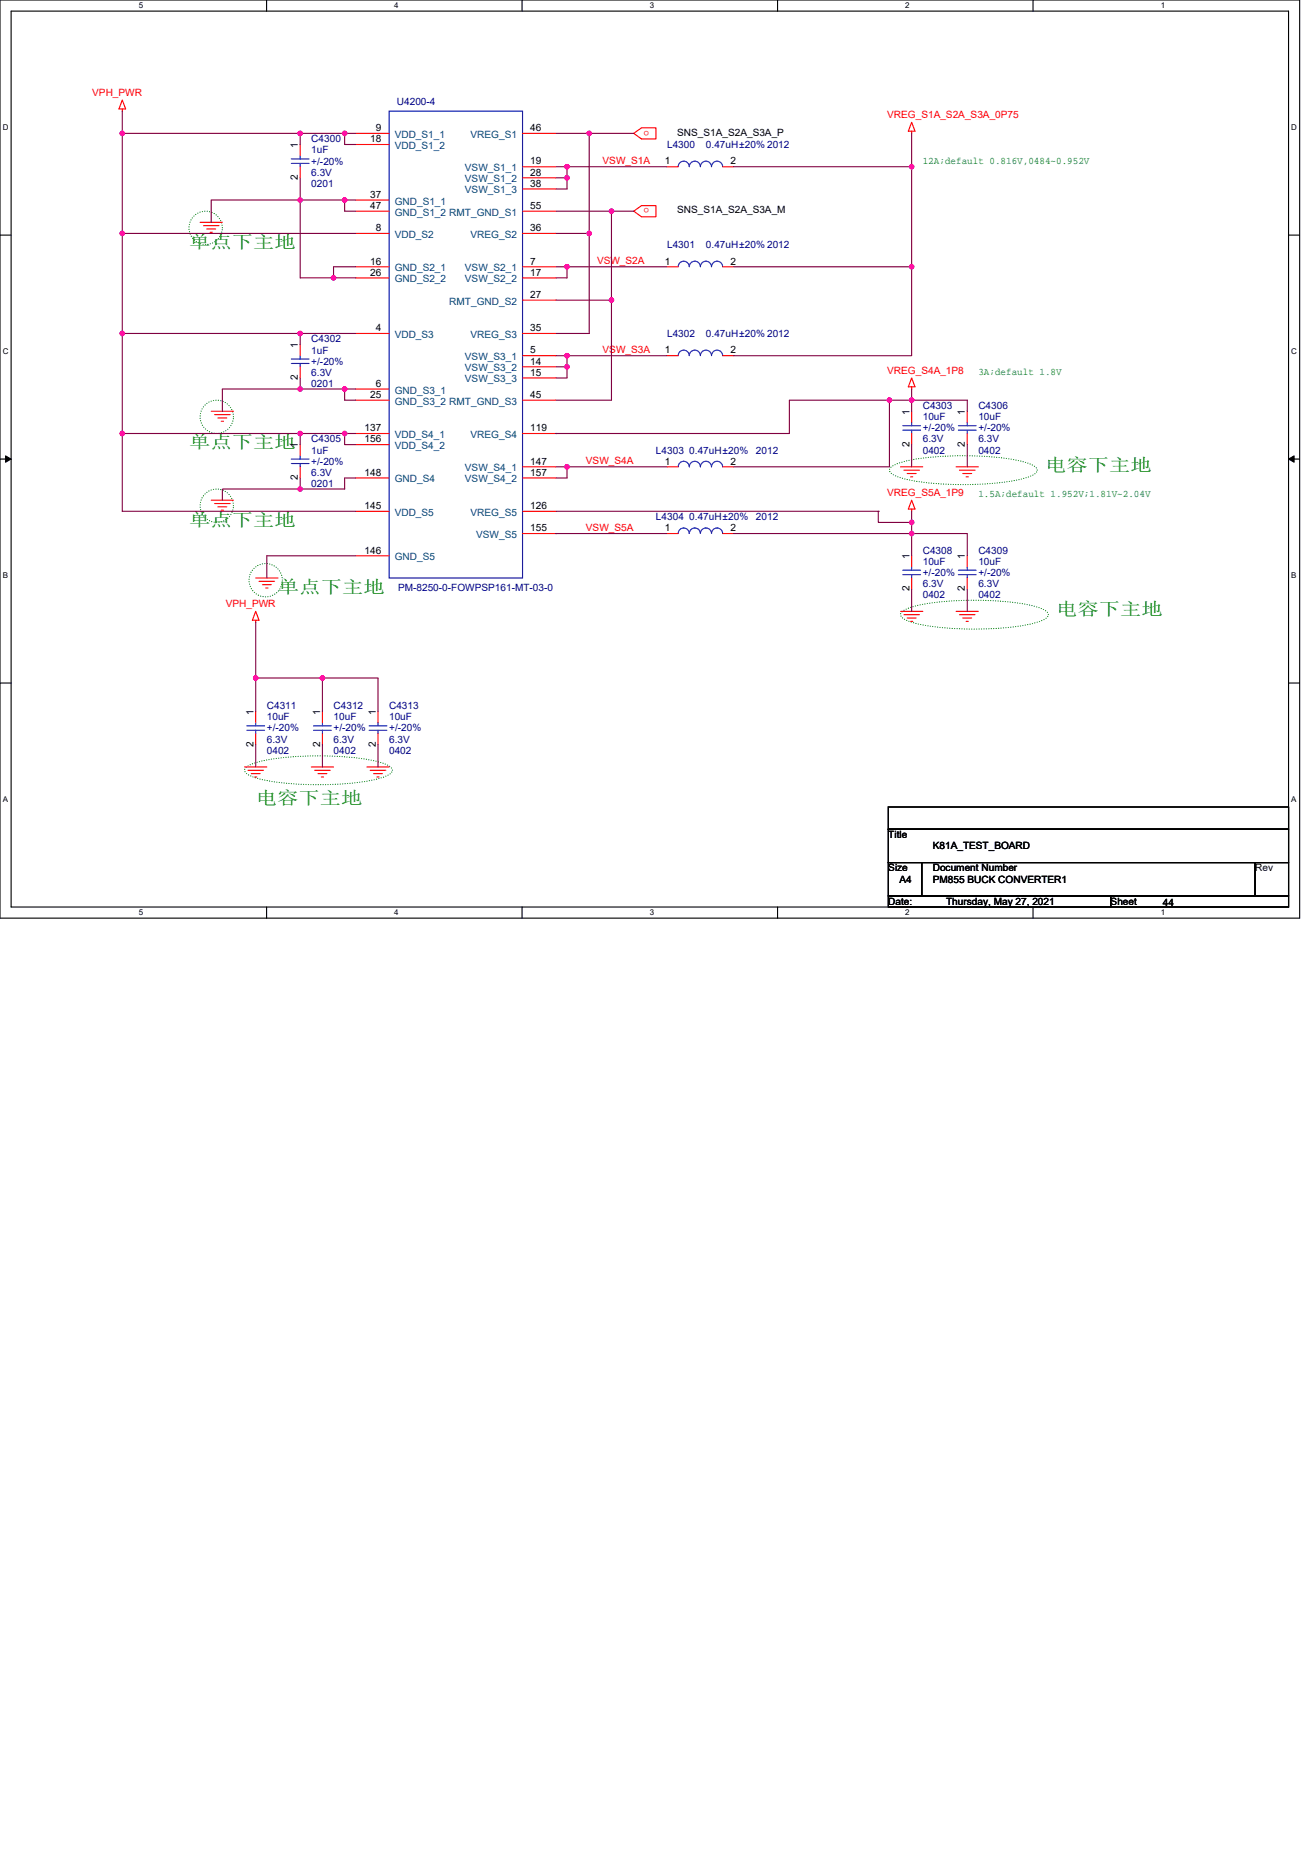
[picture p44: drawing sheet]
<svg xmlns="http://www.w3.org/2000/svg" width="210mm" height="297mm" viewBox="0 0 210 297" stroke-linecap="round" stroke-linejoin="round" font-family="sans-serif">
<defs><g id="words">
<g font-size="2.8" fill="#008000">
<text x="30.2" y="39.7">单点下主地</text>
<text x="30.2" y="71.7">单点下主地</text>
<text x="167.1" y="75.3">电容下主地</text>
<text x="30.2" y="84.2">单点下主地</text>
<text x="44.5" y="94.8">单点下主地</text>
<text x="168.9" y="98.4">电容下主地</text>
<text x="40.9" y="128.6">电容下主地</text>
</g>
<g font-size="1.6" fill="#f00">
<text x="14.8" y="15.3">VPH_PWR</text>
<text x="103.8" y="20.9" transform="rotate(-180 103.8 20.9)">o</text>
<text x="141.9" y="18.9">VREG_S1A_S2A_S3A_0P75</text>
<text x="96.4" y="26.3">VSW_S1A</text>
<text x="103.8" y="33.3" transform="rotate(-180 103.8 33.3)">o</text>
<text x="95.5" y="42.3">VSW_S2A</text>
<text x="96.4" y="56.5">VSW_S3A</text>
<text x="141.9" y="59.7">VREG_S4A_1P8</text>
<text x="93.7" y="74.3">VSW_S4A</text>
<text x="141.9" y="79.3">VREG_S5A_1P9</text>
<text x="93.7" y="85">VSW_S5A</text>
<text x="36.1" y="97.1">VPH_PWR</text>
</g>
<g font-size="1.6" fill="#000080">
<text x="63.5" y="16.7">U4200-4</text>
<text x="49.8" y="22.8">C4300</text>
<text x="106.7" y="23.7">L4300</text>
<text x="112.9" y="23.7">0.47uH±20% 2012</text>
<text x="49.8" y="24.5">1uF</text>
<text x="49.8" y="29.9">0201</text>
<text x="49.8" y="28.1">6.3V</text>
<text x="49.8" y="26.3">+/-20%</text>
<text x="106.7" y="39.7">L4301</text>
<text x="112.9" y="39.7">0.47uH±20% 2012</text>
<text x="106.7" y="53.9">L4302</text>
<text x="112.9" y="53.9">0.47uH±20% 2012</text>
<text x="49.8" y="54.8">C4302</text>
<text x="49.8" y="56.5">1uF</text>
<text x="49.8" y="58.3">+/-20%</text>
<text x="49.8" y="61.9">0201</text>
<text x="49.8" y="60.1">6.3V</text>
<text x="147.6" y="65.4">C4303</text>
<text x="156.5" y="65.4">C4306</text>
<text x="49.8" y="70.8">C4305</text>
<text x="147.6" y="67.2">10uF</text>
<text x="147.6" y="70.8">6.3V</text>
<text x="147.6" y="69">+/-20%</text>
<text x="156.5" y="67.2">10uF</text>
<text x="156.5" y="70.8">6.3V</text>
<text x="156.5" y="69">+/-20%</text>
<text x="49.8" y="72.5">1uF</text>
<text x="49.8" y="77.9">0201</text>
<text x="49.8" y="76.1">6.3V</text>
<text x="49.8" y="74.3">+/-20%</text>
<text x="104.9" y="72.5">L4303 0.47uH±20%</text>
<text x="120.9" y="72.5">2012</text>
<text x="147.6" y="72.5">0402</text>
<text x="156.5" y="72.5">0402</text>
<text x="104.9" y="83.2">L4304 0.47uH±20%</text>
<text x="120.9" y="83.2">2012</text>
<text x="147.6" y="88.6">C4308</text>
<text x="156.5" y="88.6">C4309</text>
<text x="63.7" y="94.6">PM-8250-0-FOWPSP161-MT-03-0</text>
<text x="147.6" y="90.3">10uF</text>
<text x="147.6" y="95.7">0402</text>
<text x="147.6" y="93.9">6.3V</text>
<text x="147.6" y="92.1">+/-20%</text>
<text x="156.5" y="90.3">10uF</text>
<text x="156.5" y="95.7">0402</text>
<text x="156.5" y="93.9">6.3V</text>
<text x="156.5" y="92.1">+/-20%</text>
<text x="42.7" y="113.4">C4311</text>
<text x="53.3" y="113.4">C4312</text>
<text x="62.2" y="113.4">C4313</text>
<text x="42.7" y="115.2">10uF</text>
<text x="42.7" y="118.8">6.3V</text>
<text x="42.7" y="117">+/-20%</text>
<text x="53.3" y="115.2">10uF</text>
<text x="53.3" y="118.8">6.3V</text>
<text x="53.3" y="117">+/-20%</text>
<text x="62.2" y="115.2">10uF</text>
<text x="62.2" y="118.8">6.3V</text>
<text x="62.2" y="117">+/-20%</text>
<text x="42.7" y="120.6">0402</text>
<text x="53.3" y="120.6">0402</text>
<text x="62.2" y="120.6">0402</text>
</g>
<g font-size="1.6">
<text x="47.6" y="23.6" transform="rotate(-90 47.6 23.6)">1</text>
<text x="59.2" y="22.8">18</text>
<text x="60.1" y="21">9</text>
<text x="84.8" y="21">46</text>
<text x="108.3" y="21.7">SNS_S1A_S2A_S3A_P</text>
<text x="47.6" y="28.8" transform="rotate(-90 47.6 28.8)">2</text>
<text x="84.8" y="26.3">19</text>
<text x="84.8" y="28.1">28</text>
<text x="84.8" y="29.9">38</text>
<text x="106.3" y="26.3">1</text>
<text x="116.8" y="26.3">2</text>
<text x="59.2" y="31.6">37</text>
<text x="59.2" y="33.4">47</text>
<text x="84.8" y="33.4">55</text>
<text x="108.3" y="34.1">SNS_S1A_S2A_S3A_M</text>
<text x="60.1" y="37">8</text>
<text x="84.8" y="37">36</text>
<text x="59.2" y="42.3">16</text>
<text x="59.2" y="44.1">26</text>
<text x="84.8" y="44.1">17</text>
<text x="84.8" y="42.3">7</text>
<text x="84.8" y="47.6">27</text>
<text x="106.3" y="42.3">1</text>
<text x="116.8" y="42.3">2</text>
<text x="60.1" y="53">4</text>
<text x="84.8" y="53">35</text>
<text x="47.6" y="55.7" transform="rotate(-90 47.6 55.7)">1</text>
<text x="84.8" y="58.3">14</text>
<text x="84.8" y="56.5">5</text>
<text x="106.3" y="56.5">1</text>
<text x="116.8" y="56.5">2</text>
<text x="47.6" y="60.8" transform="rotate(-90 47.6 60.8)">2</text>
<text x="59.2" y="63.6">25</text>
<text x="60.1" y="61.9">6</text>
<text x="84.8" y="60.1">15</text>
<text x="84.8" y="63.6">45</text>
<text x="47.6" y="71.7" transform="rotate(-90 47.6 71.7)">1</text>
<text x="58.3" y="69">137</text>
<text x="58.3" y="70.8">156</text>
<text x="84.8" y="69">119</text>
<text x="145.4" y="71.5" transform="rotate(-90 145.4 71.5)">2</text>
<text x="145.4" y="66.3" transform="rotate(-90 145.4 66.3)">1</text>
<text x="154.3" y="71.5" transform="rotate(-90 154.3 71.5)">2</text>
<text x="154.3" y="66.3" transform="rotate(-90 154.3 66.3)">1</text>
<text x="47.6" y="76.8" transform="rotate(-90 47.6 76.8)">2</text>
<text x="58.3" y="76.1">148</text>
<text x="84.8" y="74.3">147</text>
<text x="84.8" y="76.1">157</text>
<text x="106.3" y="74.3">1</text>
<text x="116.8" y="74.3">2</text>
<text x="58.3" y="81.4">145</text>
<text x="84.8" y="81.4">126</text>
<text x="58.3" y="88.5">146</text>
<text x="84.8" y="85">155</text>
<text x="106.3" y="85">1</text>
<text x="116.8" y="85">2</text>
<text x="145.4" y="89.4" transform="rotate(-90 145.4 89.4)">1</text>
<text x="154.3" y="89.4" transform="rotate(-90 154.3 89.4)">1</text>
<text x="145.4" y="94.6" transform="rotate(-90 145.4 94.6)">2</text>
<text x="154.3" y="94.6" transform="rotate(-90 154.3 94.6)">2</text>
<text x="40.5" y="119.5" transform="rotate(-90 40.5 119.5)">2</text>
<text x="40.5" y="114.3" transform="rotate(-90 40.5 114.3)">1</text>
<text x="51.2" y="119.5" transform="rotate(-90 51.2 119.5)">2</text>
<text x="51.2" y="114.3" transform="rotate(-90 51.2 114.3)">1</text>
<text x="60.1" y="119.5" transform="rotate(-90 60.1 119.5)">2</text>
<text x="60.1" y="114.3" transform="rotate(-90 60.1 114.3)">1</text>
<text x="142.1" y="134.1">Title</text>
<text x="149.2" y="135.8">K81A_TEST_BOARD</text>
<text x="142.1" y="139.4">Size</text>
<text x="143.8" y="141.2">A4</text>
<text x="149.2" y="139.4">Document Number</text>
<text x="149.2" y="141.2">PM855 BUCK CONVERTER1</text>
<text x="200.7" y="139.4">Rev</text>
<text x="142.1" y="144.7">Date:</text>
<text x="151.3" y="144.7">Thursday, May 27, 2021</text>
<text x="177.6" y="144.7">Sheet</text>
<text x="186" y="144.9">44</text>
</g>
<g font-size="1.6" fill="#004080">
<text x="63.1" y="22.1">VDD_S1_1</text>
<text x="63.1" y="23.8">VDD_S1_2</text>
<text x="75.3" y="22.1">VREG_S1</text>
<text x="74.4" y="27.4">VSW_S1_1</text>
<text x="74.4" y="29.2">VSW_S1_2</text>
<text x="63.1" y="32.7">GND_S1_1</text>
<text x="63.1" y="34.5">GND_S1_2 RMT_GND_S1</text>
<text x="74.4" y="30.9">VSW_S1_3</text>
<text x="63.1" y="38.1">VDD_S2</text>
<text x="75.3" y="38.1">VREG_S2</text>
<text x="63.1" y="43.4">GND_S2_1</text>
<text x="63.1" y="45.2">GND_S2_2</text>
<text x="74.4" y="45.2">VSW_S2_2</text>
<text x="74.4" y="43.4">VSW_S2_1</text>
<text x="71.9" y="48.7">RMT_GND_S2</text>
<text x="63.1" y="54.1">VDD_S3</text>
<text x="74.4" y="59.4">VSW_S3_2</text>
<text x="74.4" y="57.6">VSW_S3_1</text>
<text x="75.3" y="54.1">VREG_S3</text>
<text x="63.1" y="62.9">GND_S3_1</text>
<text x="63.1" y="64.7">GND_S3_2 RMT_GND_S3</text>
<text x="74.4" y="61.2">VSW_S3_3</text>
<text x="63.1" y="70.1">VDD_S4_1</text>
<text x="63.1" y="71.8">VDD_S4_2</text>
<text x="75.3" y="70.1">VREG_S4</text>
<text x="63.1" y="77.2">GND_S4</text>
<text x="74.4" y="75.4">VSW_S4_1</text>
<text x="74.4" y="77.2">VSW_S4_2</text>
<text x="63.1" y="82.5">VDD_S5</text>
<text x="75.3" y="82.5">VREG_S5</text>
<text x="63.1" y="89.6">GND_S5</text>
<text x="76.1" y="86.1">VSW_S5</text>
</g>
<g font-size="1.6" fill="#008040">
<text x="147.6" y="26.2">12A;default 0.816V,0484~0.952V</text>
<text x="156.5" y="60">3A;default 1.8V</text>
<text x="156.5" y="79.5">1.5A;default 1.952V;1.81V~2.04V</text>
</g>
<g font-size="1.3">
<text x="22.2" y="1.3">5</text>
<text x="63.1" y="1.3">4</text>
<text x="103.9" y="1.3">3</text>
<text x="144.8" y="1.3">2</text>
<text x="185.6" y="1.3">1</text>
<text x=".4" y="20.8">D</text>
<text x="206.5" y="20.8">D</text>
<text x=".4" y="56.7">C</text>
<text x="206.5" y="56.7">C</text>
<text x=".4" y="92.5">B</text>
<text x="206.5" y="92.5">B</text>
<text x=".4" y="128.3">A</text>
<text x="206.5" y="128.3">A</text>
<text x="22.2" y="146.4">5</text>
<text x="63.1" y="146.4">4</text>
<text x="103.9" y="146.4">3</text>
<text x="144.8" y="146.4">2</text>
<text x="185.6" y="146.4">1</text>
</g>
</g></defs>
<path d="M0 0h207.8v146.9h-207.8zM1.8 1.8h204.3v143.3h-204.3z" fill="none" stroke="#000" stroke-width=".18"/>
<g fill="#fff">
<path d="M22.2 .2h.7v1.4h-.7z"/>
<path d="M22.2 145.3h.7v1.4h-.7z"/>
</g>
<path d="M42.6 0v1.8M42.6 145.1v1.8" fill="none" stroke="#000" stroke-width=".18"/>
<g fill="#fff">
<path d="M63.1 .2h.7v1.4h-.7z"/>
<path d="M63.1 145.3h.7v1.4h-.7z"/>
</g>
<path d="M83.5 0v1.8M83.5 145.1v1.8" fill="none" stroke="#000" stroke-width=".18"/>
<g fill="#fff">
<path d="M103.9 .2h.7v1.4h-.7z"/>
<path d="M103.9 145.3h.7v1.4h-.7z"/>
</g>
<path d="M124.4 0v1.8M124.4 145.1v1.8" fill="none" stroke="#000" stroke-width=".18"/>
<g fill="#fff">
<path d="M144.8 .2h.7v1.4h-.7z"/>
<path d="M144.8 145.3h.7v1.4h-.7z"/>
</g>
<path d="M165.2 0v1.8M165.2 145.1v1.8" fill="none" stroke="#000" stroke-width=".18"/>
<g fill="#fff">
<path d="M185.6 .2h.7v1.4h-.7z"/>
<path d="M185.6 145.3h.7v1.4h-.7z"/>
<path d="M.4 19.7h1v1.4h-1z"/>
<path d="M206.5 19.7h.9v1.4h-.9z"/>
<path d="M.4 55.5h1v1.4h-1z"/>
<path d="M206.5 55.5h.9v1.4h-.9z"/>
</g>
<path d="M0 37.6h1.8M206.1 37.6h1.7" fill="none" stroke="#000" stroke-width=".18"/>
<g fill="#fff">
<path d="M.4 91.3h.9v1.5h-.9z"/>
<path d="M206.5 91.3h.9v1.5h-.9z"/>
</g>
<path d="M0 73.4h1.8M206.1 73.4h1.7" fill="none" stroke="#000" stroke-width=".18"/>
<path d="M.9 72.9l.9 .5-.9 .5zM206.1 73.4l.9-.5v1z" fill="#000" stroke="#000" stroke-width=".16"/>
<g fill="#fff">
<path d="M.4 127.2h.9v1.4h-.9z"/>
<path d="M206.5 127.2h.9v1.4h-.9z"/>
</g>
<path d="M0 109.3h1.8M206.1 109.3h1.7M142.1 129.1h64v3.5h-64zM142.1 132.6h64v5.4h-64zM142.1 138h5.3v5.3h-5.3zM147.4 138h53.3v5.3h-53.3zM200.7 138h5.4v5.3h-5.4zM142.1 143.3h35.5v1.8h-35.5zM177.6 143.3h28.5v1.8h-28.5z" fill="none" stroke="#000" stroke-width=".18"/>
<g fill="none" stroke="#008000" stroke-width=".18" stroke-dasharray="0 .4">
<path d="M142.4 74.9a5.3 5.3 0 0 1 2.7-1.2 48.9 48.9 0 0 1 18.9 .2 2.26 2.26 0 0 1 1.9 1.3 2.26 2.26 0 0 1-1.9 1.3 47.2 47.2 0 0 1-19.9 0 2.26 2.26 0 0 1-1.9-1.3zM144.1 98a5.3 5.3 0 0 1 2.8-1.2 48.9 48.9 0 0 1 18.9 .3 2.26 2.26 0 0 1 1.9 1.2 2.26 2.26 0 0 1-1.9 1.3 47.2 47.2 0 0 1-19.9 0 2.26 2.26 0 0 1-1.9-1.3zM39.2 122.9a5.3 5.3 0 0 1 2.8-1.2 48.9 48.9 0 0 1 18.9 .3 2.26 2.26 0 0 1 1.9 1.2 2.26 2.26 0 0 1-1.9 1.3 47.2 47.2 0 0 1-19.9 0 2.26 2.26 0 0 1-1.9-1.3z"/>
<circle cx="32.9" cy="36.4" r="2.67"/>
<circle cx="34.7" cy="66.7" r="2.67"/>
<circle cx="34.7" cy="80.9" r="2.67"/>
<circle cx="42.5" cy="92.8" r="2.67"/>
</g>
<g fill="none" stroke="#f00" stroke-width=".18">
<path d="M19.6 17.4v.4M19.6 16l.5 1.4h-1.1zM145.8 19.6l.5 1.4h-1zM32 35.6h3.6M32.5 36.1h2.5M33.1 36.6h1.4M33.6 37.2h.4M48 23.1v1.8M48 26.7v1.7M56.9 21.3h5.3M56.9 23.1h5.3M56.9 32h5.3"/>
<path d="M56.9 33.8h5.3M56.9 37.3h5.3M83.6 21.3h5.3M83.6 26.7h5.3M83.6 28.4h5.3M83.6 30.2h5.3M83.6 33.8h5.3M83.6 37.3h5.3M101.3 21.3l1.3-.9h2.3v1.8h-2.3zM101.3 33.8l1.3-.9h2.3v1.8h-2.3zM106.7 26.7h1.8M115.6 26.7h1.7"/>
<path d="M145.8 21v.3M48 55.1v1.8M48 58.7v1.8M56.9 42.7h5.3M56.9 44.4h5.3M56.9 53.3h5.3M83.6 44.4h5.3M83.6 48h5.3M83.6 53.3h5.3M83.6 58.7h5.3M83.6 42.7h5.3M83.6 56.9h5.3"/>
<path d="M106.7 42.7h1.8M106.7 56.9h1.8M115.6 42.7h1.7M115.6 56.9h1.7M33.8 65.8h3.5M34.3 66.3h2.5M34.8 66.9h1.5M35.4 67.4h.3M48 71.1v1.8M48 74.7v1.8M56.9 62.2h5.3M56.9 64h5.3"/>
<path d="M56.9 69.3h5.3M56.9 71.1h5.3M56.9 76.5h5.3M83.6 60.5h5.3M83.6 64h5.3M83.6 69.3h5.3M83.6 74.7h5.3M83.6 76.5h5.3M106.7 74.7h1.8M115.6 74.7h1.7M144 74.7h3.6M144.6 75.2h2.4"/>
<path d="M145.1 75.7h1.4M145.6 76.3h.4M145.8 60.5l.5 1.4h-1zM145.8 61.9v.3M145.8 65.8v1.8M145.8 69.3v1.8M152.9 74.7h3.6M153.4 75.2h2.5M154 75.7h1.4M154.5 76.3h.4M154.7 65.8v1.8M154.7 69.3v1.8"/>
<path d="M33.8 80h3.5M34.3 80.5h2.5M34.8 81.1h1.5M35.4 81.6h.3M40.9 92.5h3.5M40.9 99.2v.4M40.9 97.8l.5 1.4h-1zM41.4 93h2.5M42 93.5h1.4M42.5 94.1h.3M56.9 81.8h5.3M56.9 88.9h5.3"/>
<path d="M83.6 81.8h5.3M83.6 85.3h5.3M106.7 85.3h1.8M115.6 85.3h1.7M144 97.8h3.6M144.6 98.3h2.4M145.1 98.9h1.4M145.6 99.4h.4M145.8 80l.5 1.4h-1zM145.8 81.4v.4M145.8 88.9v1.8M145.8 92.5v1.7"/>
<path d="M152.9 97.8h3.6M153.4 98.3h2.5M154 98.9h1.4M154.5 99.4h.4M154.7 88.9v1.8M154.7 92.5v1.7M40.9 113.8v1.8M40.9 117.3v1.8M51.6 113.8v1.8M51.6 117.3v1.8M60.5 113.8v1.8M60.5 117.3v1.8"/>
<path d="M39.1 122.7h3.6M39.6 123.2h2.5M40.2 123.7h1.4M40.7 124.3h.4M49.8 122.7h3.5M50.3 123.2h2.5M50.9 123.7h1.4M51.4 124.3h.3M58.7 122.7h3.5M59.2 123.2h2.5M59.7 123.7h1.5M60.3 124.3h.3"/>
</g>
<g fill="none" stroke="#00f" stroke-width=".18">
<path d="M62.2 17.8h21.4v74.7h-21.4zM46.6 25.4h2.8M46.6 26.1h2.8M48 24.9v.5M48 26.1v.6M115.6 26.7a.89 .89 0 0 0-.9-.9 .89 .89 0 0 0-.9 .9 .89 .89 0 0 0-.9-.9 .89 .89 0 0 0-.9 .9 .89 .89 0 0 0-.9-.9 .89 .89 0 0 0-.9 .9 .89 .89 0 0 0-.9-.9 .89 .89 0 0 0-.8 .9M46.6 57.4h2.8M46.6 58.1h2.8M48 56.9v.5M48 58.1v.6M108.5 42.7a.89 .89 0 0 1 .8-.9 .89 .89 0 0 1 .9 .9 .89 .89 0 0 1 .9-.9 .89 .89 0 0 1 .9 .9 .89 .89 0 0 1 .9-.9 .89 .89 0 0 1 .9 .9 .89 .89 0 0 1 .9-.9 .89 .89 0 0 1 .9 .9M108.5 56.9a.89 .89 0 0 1 .8-.9 .89 .89 0 0 1 .9 .9 .89 .89 0 0 1 .9-.9 .89 .89 0 0 1 .9 .9 .89 .89 0 0 1 .9-.9 .89 .89 0 0 1 .9 .9 .89 .89 0 0 1 .9-.9 .89 .89 0 0 1 .9 .9"/>
<path d="M46.6 73.4h2.8M46.6 74.1h2.8M48 72.9v.5M48 74.1v.6M108.5 74.7a.89 .89 0 0 1 .8-.9 .89 .89 0 0 1 .9 .9 .89 .89 0 0 1 .9-.9 .89 .89 0 0 1 .9 .9 .89 .89 0 0 1 .9-.9 .89 .89 0 0 1 .9 .9 .89 .89 0 0 1 .9-.9 .89 .89 0 0 1 .9 .9M144.4 68.1h2.8M144.4 68.8h2.8M145.8 67.6v.5M145.8 68.8v.5M153.3 68.1h2.8M153.3 68.8h2.8M154.7 67.6v.5"/>
<path d="M154.7 68.8v.5M115.6 85.3a.89 .89 0 0 0-.9-.8 .89 .89 0 0 0-.9 .8 .89 .89 0 0 0-.9-.8 .89 .89 0 0 0-.9 .8 .89 .89 0 0 0-.9-.8 .89 .89 0 0 0-.9 .8 .89 .89 0 0 0-.9-.8 .89 .89 0 0 0-.8 .8M144.4 91.2h2.8M144.4 91.9h2.8M145.8 90.7v.5M145.8 91.9v.6M153.3 91.2h2.8M153.3 91.9h2.8M154.7 90.7v.5M154.7 91.9v.6M39.5 116.1h2.8M39.5 116.8h2.8"/>
<path d="M40.9 115.6v.5M40.9 116.8v.5M50.1 116.1h2.9M50.1 116.8h2.9M51.6 115.6v.5M51.6 116.8v.5M59 116.1h2.9M59 116.8h2.9M60.5 115.6v.5M60.5 116.8v.5"/>
</g>
<g fill="none" stroke="#800040" stroke-width=".18">
<path d="M19.6 17.8v3.5M19.6 21.3v16M19.6 37.3v16M19.6 21.3h28.4M19.6 37.3h37.3M48 21.3v1.8M48 28.4v3.6M48 32v12.4h5.3M48 32h-14.2v3.6M48 21.3h7.1M48 32h7.1M55.1 21.3h1.8"/>
<path d="M55.1 32h1.8M55.1 21.3v1.8h1.8M55.1 32v1.8h1.8M88.9 21.3h5.3M88.9 33.8h8.9M88.9 26.7h1.8M88.9 28.4h1.8M90.7 26.7h16M90.7 28.4v1.8h-1.8M90.7 26.7v1.7M90.7 26.7h.1M94.2 37.3v16h-5.3"/>
<path d="M97.8 33.8v14.2M97.8 33.8h3.5M101.3 21.3h-7.1v16h-5.3M117.3 26.7h28.5M145.8 21.3v5.4M145.8 26.7v16M19.6 53.3v16M19.6 53.3h28.4M48 53.3h8.9M48 53.3v1.8M53.3 44.4h3.6M56.9 42.7h-3.6v1.7"/>
<path d="M88.9 48h8.9M88.9 42.7h1.8M88.9 56.9h1.8M88.9 58.7h1.8M90.7 42.7h16M90.7 56.9h16M90.7 42.7v1.7h-1.8M90.7 42.7h.1M90.7 56.9v3.6h-1.8M90.7 56.9h.1M97.8 48v16h-8.9M117.3 42.7h28.5"/>
<path d="M145.8 42.7v14.2h-28.5M19.6 69.3v12.5h37.3M19.6 69.3h28.4M48 60.5v1.7M48 69.3v1.8M48 76.5v1.7h7.1v-1.7h1.8M48 62.2h-12.4v3.6M48 78.2h-12.4v1.8M48 62.2h7.1M48 69.3h7.1M55.1 62.2h1.8M55.1 69.3v1.8h1.8"/>
<path d="M55.1 69.3h1.8M55.1 62.2v1.8h1.8M88.9 69.3h.1M88.9 74.7h1.8M90.7 74.7h16M90.7 74.7v1.8h-1.8M90.7 74.7h.1M142.2 64h-16v5.3h-37.3M142.2 64h3.6v1.8M142.2 64v10.7h-24.9M145.8 71.1v3.6M145.8 62.2v1.8h8.9v1.8"/>
<path d="M154.7 71.1v3.6M40.9 99.6v8.9M56.9 88.9h-14.2v3.6M88.9 85.3h17.8M88.9 85.3h.1M88.9 81.8h51.6M140.5 81.8v1.8h5.3v1.7h-28.5M140.5 81.8h.1M145.8 81.8v1.8M145.8 94.2v3.6M145.8 88.9v-3.6h8.9v3.6M154.7 94.2v3.6"/>
<path d="M40.9 108.5v5.3M40.9 119.1v3.6M40.9 108.5h10.7M51.6 108.5h8.9v5.3M51.6 119.1v3.6M51.6 108.5v5.3M60.5 119.1v3.6"/>
</g>
<g fill="#f0f" stroke="#f0f" stroke-width=".18">
<circle cx="145.8" cy="85.3" r=".35"/>
<circle cx="145.8" cy="64" r=".35"/>
<circle cx="19.6" cy="21.3" r=".35"/>
<circle cx="55.1" cy="21.3" r=".35"/>
<circle cx="48" cy="21.3" r=".35"/>
<circle cx="55.1" cy="32" r=".35"/>
<circle cx="48" cy="32" r=".35"/>
<circle cx="19.6" cy="37.3" r=".35"/>
<circle cx="48" cy="53.3" r=".35"/>
<circle cx="55.1" cy="62.2" r=".35"/>
<circle cx="48" cy="62.2" r=".35"/>
<circle cx="55.1" cy="69.3" r=".35"/>
<circle cx="48" cy="69.3" r=".35"/>
<circle cx="19.6" cy="53.3" r=".35"/>
<circle cx="19.6" cy="69.3" r=".35"/>
<circle cx="40.9" cy="108.5" r=".35"/>
<circle cx="51.6" cy="108.5" r=".35"/>
<circle cx="145.8" cy="26.7" r=".35"/>
<circle cx="145.8" cy="42.7" r=".35"/>
<circle cx="90.7" cy="28.4" r=".35"/>
<circle cx="90.7" cy="42.7" r=".35"/>
<circle cx="90.7" cy="26.7" r=".35"/>
<circle cx="90.7" cy="58.7" r=".35"/>
<circle cx="90.7" cy="56.9" r=".35"/>
<circle cx="90.7" cy="74.7" r=".35"/>
<circle cx="142.2" cy="64" r=".35"/>
<circle cx="145.8" cy="83.6" r=".35"/>
<circle cx="94.2" cy="21.3" r=".35"/>
<circle cx="97.8" cy="48" r=".35"/>
<circle cx="97.8" cy="33.8" r=".35"/>
<circle cx="94.2" cy="37.3" r=".35"/>
<circle cx="53.3" cy="44.4" r=".35"/>
<circle cx="48" cy="78.2" r=".35"/>
</g>
<use href="#words"/>
</svg>
